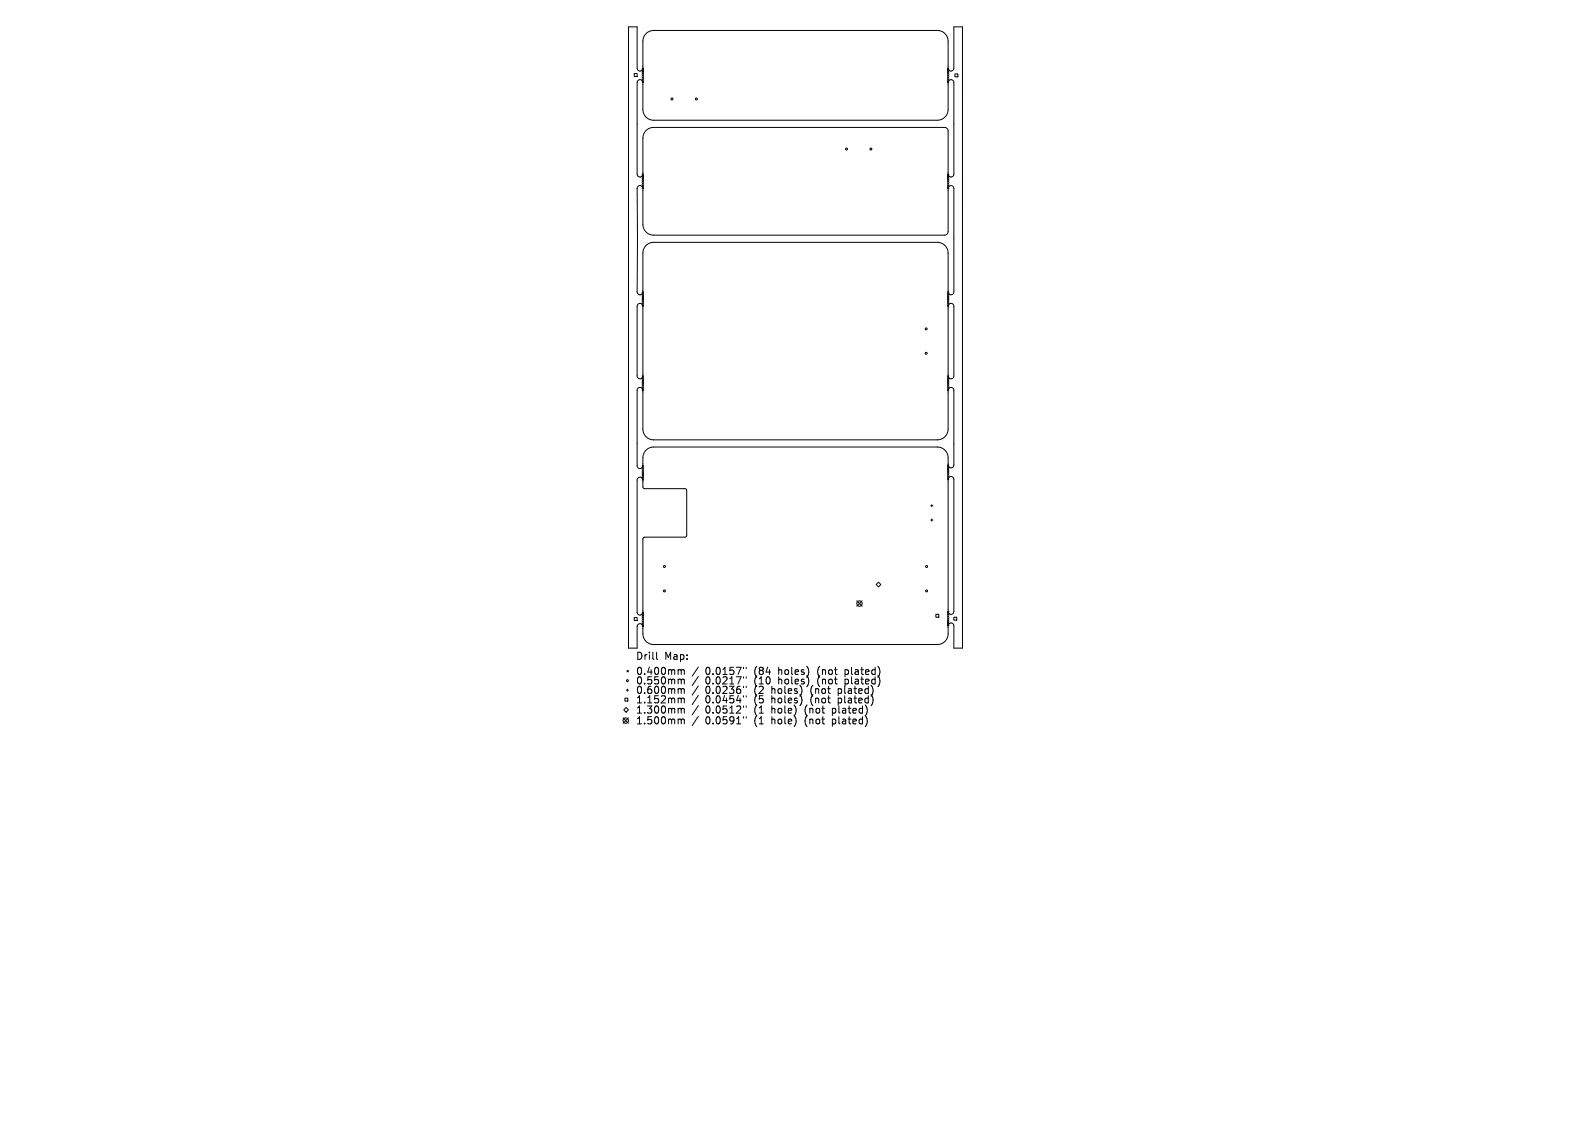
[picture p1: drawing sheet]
<svg xmlns="http://www.w3.org/2000/svg" width="297mm" height="210mm" viewBox="0 0 297 210" stroke-linecap="round" stroke-linejoin="round" font-family="sans-serif">
<defs><g id="words">
<g font-size="1.9">
<text x="118.7" y="123.4">Drill</text>
<text x="124" y="123.4">Map:</text>
<text x="118.7" y="126.2">0.400mm</text>
<text x="118.7" y="127.9">0.550mm</text>
<text x="118.7" y="129.7">0.600mm</text>
<text x="118.7" y="131.5">1.152mm</text>
<text x="131.7" y="126.2">0.0157&quot;</text>
<text x="131.7" y="127.9">0.0217&quot;</text>
<text x="131.7" y="129.7">0.0236&quot;</text>
<text x="131.7" y="131.5">0.0454&quot;</text>
<text x="140.9" y="126.2">(84</text>
<text x="140.9" y="127.9">(10</text>
<text x="140.9" y="129.7">(2</text>
<text x="140.9" y="131.5">(5</text>
<text x="144.2" y="129.7">holes)</text>
<text x="144.2" y="131.5">holes)</text>
<text x="145.5" y="126.2">holes)</text>
<text x="145.5" y="127.9">holes)</text>
<text x="151.6" y="129.7">(not</text>
<text x="151.6" y="131.5">(not</text>
<text x="152.9" y="126.2">(not</text>
<text x="152.9" y="127.9">(not</text>
<text x="156.9" y="129.7">plated)</text>
<text x="156.9" y="131.5">plated)</text>
<text x="158.1" y="126.2">plated)</text>
<text x="158.1" y="127.9">plated)</text>
<text x="118.7" y="133.4">1.300mm</text>
<text x="118.7" y="135.4">1.500mm</text>
<text x="131.7" y="133.4">0.0512&quot;</text>
<text x="131.7" y="135.4">0.0591&quot;</text>
<text x="140.9" y="133.4">(1</text>
<text x="140.9" y="135.4">(1</text>
<text x="144.2" y="133.4">hole)</text>
<text x="144.2" y="135.4">hole)</text>
<text x="150.5" y="133.4">(not</text>
<text x="150.5" y="135.4">(not</text>
<text x="155.8" y="133.4">plated)</text>
<text x="155.8" y="135.4">plated)</text>
</g>
</g></defs>
<g fill="none" stroke="#000" stroke-width=".19">
<path d="M118.4 13.7h.5v.6h-.5zM119.1 15l.6-.1 .3 .4v5.1a2.01 2.01 0 0 0 2 2h53a2.01 2.01 0 0 0 2-2v-5l.2-.4 .4-.1 .3 .2 .2 .3v17.1l-.2 .3-.3 .2-.4-.1-.2-.4v-8a.67 .67 0 0 0-.7-.7h-54.3a2.01 2.01 0 0 0-2 2v6.7l-.2 .4-.4 .1-.3-.2-.2-.3v-17.1zM119.9 12.7l.2 .3M119.9 13.1l.2 .3M119.9 13.5l.2 .3M119.9 13.9l.2 .3M119.9 14.3l.2 .3M119.9 14.7l.2 .3M119.9 15.1l.2 .3M120.1 12.7l-.2 .3M120.1 13.1l-.2 .3M120.1 13.5l-.2 .3"/>
<path d="M120.1 13.9l-.2 .3M120.1 14.3l-.2 .3M120.1 14.7l-.2 .3M120.1 15.1l-.2 .3M176.9 12.7l.2 .3M176.9 13.1l.2 .3M176.9 13.5l.2 .3M176.9 13.9l.2 .3M176.9 14.3l.2 .3M176.9 14.7l.2 .3M176.9 15.1l.2 .3M177.1 15.1l-.2 .3"/>
<path d="M177.1 12.7l-.2 .3M177.1 13.1l-.2 .3M177.1 13.5l-.2 .3M177.1 13.9l-.2 .3M177.1 14.3l-.2 .3M177.1 14.7l-.2 .3M178.1 5v7.8l-.2 .3-.3 .2-.4-.2-.2-.3v-5.1a2.01 2.01 0 0 0-2-2h-53a2.01 2.01 0 0 0-2 2v5.1l-.2 .3-.4 .2-.3-.2-.2-.3v-7.8h-1.6v116h1.6v-4.1l.4-.4h.4l.3 .3v1.5a2.01 2.01 0 0 0 2 2h53a2.01 2.01 0 0 0 2-2v-1.7l.3-.3h.4l.4 .5v4.2h1.6v-116h-1.6M178.3 13.8h.5v.5h-.5zM119.1 34.8l.6-.1 .3 .4v6.8a2.01 2.01 0 0 0 2 2h54.3a.67 .67 0 0 0 .7-.7v-8.1l.2-.3 .4-.2 .3 .2 .2 .4v19.3l-.2 .3-.3 .2-.4-.1-.2-.4v-7.3a2.01 2.01 0 0 0-2-2h-53a2.01 2.01 0 0 0-2 2v7.3l-.2 .4-.4 .1-.3-.2-.2-.3v-19.3zM119.9 32.5l.2 .3M119.9 32.9l.2 .3M119.9 33.3l.2 .3"/>
<path d="M119.9 33.7l.2 .3M119.9 34.1l.2 .3M119.9 34.5l.2 .3M119.9 34.9l.2 .3M120.1 32.5l-.2 .3M120.1 32.9l-.2 .3M120.1 33.3l-.2 .3M120.1 33.7l-.2 .3M120.1 34.1l-.2 .3M120.1 34.5l-.2 .3M120.1 34.9l-.2 .3M176.9 32.5l.2 .3"/>
<path d="M176.9 32.9l.2 .3M176.9 33.3l.2 .3M176.9 33.7l.2 .3M176.9 34.1l.2 .3M176.9 34.5l.2 .3M176.9 34.9l.2 .3M177.1 32.5l-.2 .3M177.1 32.9l-.2 .3M177.1 33.3l-.2 .3M177.1 33.7l-.2 .3M177.1 34.1l-.2 .3M177.1 34.5l-.2 .3"/>
<path d="M177.1 34.9l-.2 .3M119.1 56.8l.6-.1 .2 .2 .1 .3v13l-.1 .4-.4 .1-.4-.1-.2-.4v-13zM119.9 54.5l.2 .3M119.9 54.9l.2 .3M119.9 55.3l.2 .3M119.9 55.7l.2 .3M119.9 56.1l.2 .3M119.9 56.5l.2 .3M119.9 56.9l.2 .3M120.1 54.5l-.2 .3M120.1 54.9l-.2 .3M120.1 55.3l-.2 .3"/>
<path d="M120.1 55.7l-.2 .3M120.1 56.1l-.2 .3M120.1 56.5l-.2 .3M120.1 56.9l-.2 .3M176.9 54.5l.2 .3M176.9 54.9l.2 .3M176.9 55.3l.2 .3M176.9 55.7l.2 .3M176.9 56.1l.2 .3M176.9 56.5l.2 .3M176.9 56.9l.2 .3M177.1 54.5l-.2 .3"/>
<path d="M177.1 54.9l-.2 .3M177.1 55.3l-.2 .3M177.1 55.7l-.2 .3M177.1 56.1l-.2 .3M177.1 56.5l-.2 .3M177.1 56.9l-.2 .3M177.1 56.8l.6-.1 .3 .2 .1 .3v13l-.2 .4-.4 .1-.4-.1-.1-.4v-13zM119.9 70.2l.2 .2M119.9 70.6l.2 .2M119.9 71l.2 .2M119.9 71.4l.2 .2M119.9 71.8l.2 .3"/>
<path d="M119.9 72.2l.2 .3M119.9 72.6l.2 .3M120.1 70.2l-.2 .2M120.1 70.6l-.2 .2M120.1 71l-.2 .2M120.1 71.4l-.2 .2M120.1 71.8l-.2 .3M120.1 72.2l-.2 .3M120.1 72.6l-.2 .3M176.9 70.2l.2 .2M176.9 70.6l.2 .2M176.9 71l.2 .2"/>
<path d="M176.9 71.4l.2 .2M176.9 71.8l.2 .3M176.9 72.2l.2 .3M176.9 72.6l.2 .3M177.1 70.2l-.2 .2M177.1 70.6l-.2 .2M177.1 71l-.2 .2M177.1 71.4l-.2 .2M177.1 71.8l-.2 .3M177.1 72.2l-.2 .3M177.1 72.6l-.2 .3M118.9 82.8v-10l.2-.3 .3-.2 .4 .1 .2 .4v7.3a2.01 2.01 0 0 0 2 2h53a2.01 2.01 0 0 0 2-2v-7.3l.2-.4 .4-.1 .3 .2 .2 .4v13.9l-.1 .3-.3 .2h-.4l-.3-.3v-1.5a2.01 2.01 0 0 0-2-2.1h-53a2.01 2.01 0 0 0-2 2.1v1.6l-.3 .3h-.4l-.4-.4v-4.2"/>
<path d="M119.1 89.2l.4-.1 .4 .2 .1 1.6 .3 .3h7.6l.3 .4-.1 8.6-.2 .1h-7.6l-.3 .2v13.8l-.1 .4-.4 .1-.4-.1-.2-.4v-24.7zM119.9 86.9l.2 .3M119.9 87.3l.2 .3M119.9 87.7l.2 .3M119.9 88.1l.2 .3M119.9 88.5l.2 .3M119.9 88.9l.2 .3M119.9 89.3l.2 .3M120.1 86.9l-.2 .3M120.1 87.3l-.2 .3M120.1 87.7l-.2 .3M120.1 88.1l-.2 .3"/>
<path d="M120.1 88.5l-.2 .3M120.1 88.9l-.2 .3M120.1 89.3l-.2 .3M173.7 94.4h.4M173.7 97.1h.4M173.9 94.2v.4M173.9 96.9v.4M176.9 86.8l.2 .3M176.9 87.2l.2 .3M176.9 87.6l.2 .3M176.9 88l.2 .3M176.9 88.4l.2 .3"/>
<path d="M176.9 88.8l.2 .3M176.9 89.2l.2 .3M177.1 86.8l-.2 .3M177.1 87.2l-.2 .3M177.1 87.6l-.2 .3M177.1 88l-.2 .3M177.1 88.4l-.2 .3M177.1 88.8l-.2 .3M177.1 89.2l-.2 .3M177.1 89.1l.3-.1h.4l.3 .5v24.6l-.2 .4-.4 .2-.4-.2-.1-.4v-24.6zM118.4 115.3h.5v.5h-.5zM119.9 114.3l.2 .3"/>
<path d="M119.9 114.7l.2 .3M119.9 115.1l.2 .3M119.9 115.5l.2 .3M119.9 115.9l.2 .3M119.9 116.3l.2 .3M119.9 116.7l.2 .3M120.1 114.3l-.2 .3M120.1 114.7l-.2 .3M120.1 115.1l-.2 .3M120.1 115.5l-.2 .3M120.1 115.9l-.2 .3M120.1 116.3l-.2 .3"/>
<path d="M120.1 116.7l-.2 .3M159.9 112.2l1 1M160.9 112.2l-1 1M163.6 109.1l.4-.4 .4 .4-.4 .4zM174.7 114.7h.6v.5h-.6zM176.9 114.1l.2 .3M176.9 114.6l.2 .2M176.9 115l.2 .2M176.9 115.4l.2 .2M176.9 115.8l.2 .2M176.9 116.2l.2 .2M176.9 116.6l.2 .2"/>
<path d="M177.1 114.1l-.2 .3M177.1 114.6l-.2 .2M177.1 115l-.2 .2M177.1 115.4l-.2 .2M177.1 115.8l-.2 .2M177.1 116.2l-.2 .2M177.1 116.6l-.2 .2M178.1 115.2h.5v.6h-.5zM116.3 134l1 1M116.4 132.5l.5-.4 .4 .4-.4 .4zM116.7 130.3h.5v.6h-.5zM116.9 128.8h.4"/>
<path d="M117 125.2l.3 .2M117.1 128.6v.4M117.3 125.2l-.3 .2M117.3 134l-1 1M122.6 121.8v1.1l.2 .2M126.8 125l.4 .2M126.8 126.8l.4 .2M126.8 128.6l.4 .1M126.8 130.3l.4 .2M126.8 132.2l.4 .2M126.8 134.2l.4 .2M127.2 125.2l.2-.2 .3 .1v.8"/>
<path d="M127.2 125.2v.7M127.2 127v.7M127.2 128.7v.7M127.2 130.5v.7M127.2 132.4v.7M127.2 134.4v.7M127.2 127l.2-.2h.3v.9M127.2 128.7l.2-.1h.3v.8M127.2 130.5l.2-.2 .3 .1v.8M127.2 132.4l.2-.2 .3 .1v.8M127.2 134.4l.2-.2 .3 .1v.8M130.4 124.5l-1.2 1.7"/>
<path d="M130.4 126.3l-1.2 1.7M130.4 128l-1.2 1.8M130.4 129.8l-1.2 1.7M130.4 131.7l-1.2 1.7M130.4 133.7l-1.2 1.7M138.8 124.6v.2M138.8 126.3v.3M138.8 128.1v.3M138.8 129.9v.2M138.8 131.8v.2M138.8 133.8v.2M139.3 124.6v.2"/>
<path d="M139.3 126.3v.3M139.3 128.1v.3M139.3 129.9v.2M139.3 131.8v.2M139.3 133.8v.2"/>
<circle cx="125.4" cy="18.5" r=".18"/>
<circle cx="130" cy="18.5" r=".18"/>
<circle cx="158" cy="27.8" r=".18"/>
<circle cx="162.6" cy="27.8" r=".18"/>
<circle cx="172.9" cy="66" r=".18"/>
<circle cx="172.9" cy="61.4" r=".18"/>
<circle cx="124" cy="105.7" r=".18"/>
<circle cx="124" cy="110.3" r=".18"/>
<circle cx="160.4" cy="112.7" r=".5"/>
<circle cx="173" cy="105.7" r=".18"/>
<circle cx="173" cy="110.3" r=".18"/>
<circle cx="116.8" cy="134.5" r=".5"/>
<circle cx="117.1" cy="127.1" r=".18"/>
</g>
<use href="#words"/>
</svg>
